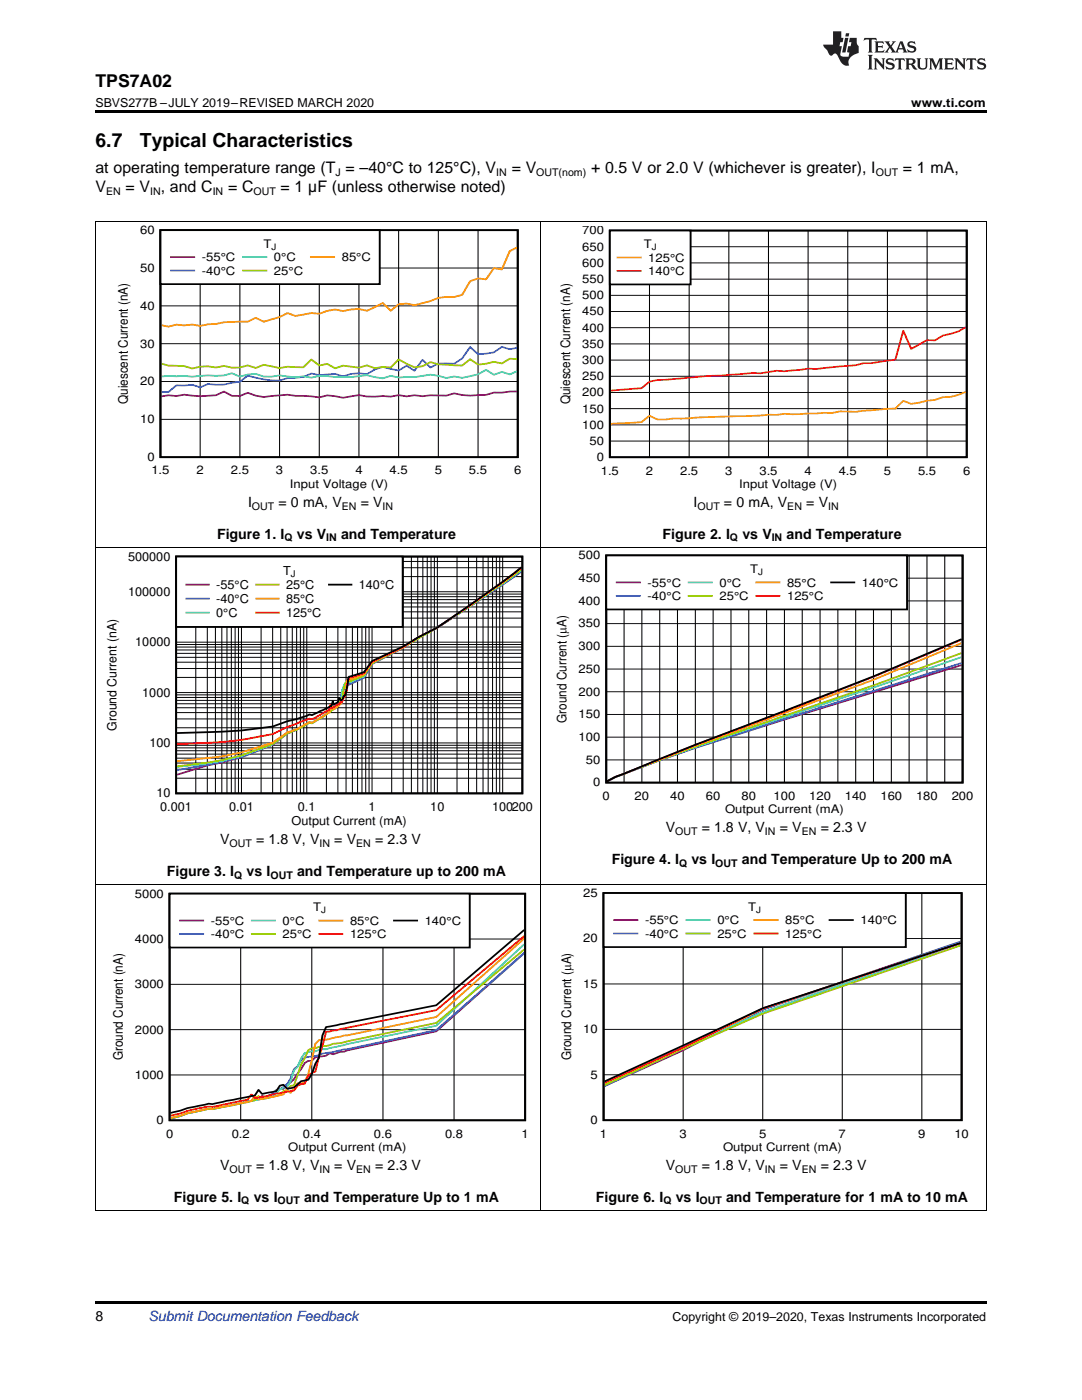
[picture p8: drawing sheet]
<svg xmlns="http://www.w3.org/2000/svg" width="216mm" height="279mm" viewBox="0 0 216 279" stroke-linecap="round" stroke-linejoin="round" font-family="sans-serif">
<defs><g id="words">
<g font-size="3.9">
<text x="19" y="29.3">6.7</text>
<text x="27.9" y="29.3">Typical Characteristics</text>
</g>
<text font-size="3.5" x="19" y="17.3">TPS7A02</text>
<g font-size="3.2">
<text x="19" y="34.4">at operating temperature range (T = –40°C to 125°C), V</text>
<text x="102.1" y="34.4">= V</text>
<text x="117.9" y="34.4">+ 0.5 V or 2.0 V (whichever is greater), I</text>
<text x="180.2" y="34.4">= 1 mA,</text>
<text x="19" y="38.3">V</text>
<text x="25" y="38.3">= V , and C</text>
<text x="45.5" y="38.3">= C</text>
<text x="56" y="38.3">= 1 µF (unless otherwise noted)</text>
</g>
<g font-size="2.8">
<text x="49.5" y="101.1">I</text>
<text x="55.6" y="101.1">= 0 mA, V</text>
<text x="72" y="101.1">= V</text>
<text x="138.4" y="101.1">I</text>
<text x="144.5" y="101.1">= 0 mA, V</text>
<text x="160.9" y="101.1">= V</text>
<text x="43.3" y="107.5">Figure 1. I</text>
<text x="59.2" y="107.5">vs V</text>
<text x="68.1" y="107.5">and Temperature</text>
<text x="132.2" y="107.5">Figure 2. I</text>
<text x="148.1" y="107.5">vs V</text>
<text x="157" y="107.5">and Temperature</text>
<text x="132.9" y="166.1">V</text>
<text x="140" y="166.1">= 1.8 V, V</text>
<text x="155.6" y="166.1">= V</text>
<text x="163.8" y="166.1">= 2.3 V</text>
<text x="44" y="168.5">V</text>
<text x="51.1" y="168.5">= 1.8 V, V</text>
<text x="66.7" y="168.5">= V</text>
<text x="74.9" y="168.5">= 2.3 V</text>
<text x="122.1" y="172.4">Figure 4. I</text>
<text x="138" y="172.4">vs I</text>
<text x="148" y="172.4">and Temperature Up to 200 mA</text>
<text x="33.3" y="174.9">Figure 3. I</text>
<text x="49.2" y="174.9">vs I</text>
<text x="59.3" y="174.9">and Temperature up to 200 mA</text>
<text x="44" y="233.5">V</text>
<text x="51.1" y="233.5">= 1.8 V, V</text>
<text x="66.7" y="233.5">= V</text>
<text x="74.9" y="233.5">= 2.3 V</text>
<text x="132.9" y="233.5">V</text>
<text x="140" y="233.5">= 1.8 V, V</text>
<text x="155.6" y="233.5">= V</text>
<text x="163.8" y="233.5">= 2.3 V</text>
<text x="34.7" y="239.8">Figure 5. I</text>
<text x="50.6" y="239.8">vs I</text>
<text x="60.7" y="239.8">and Temperature Up to 1 mA</text>
<text x="118.9" y="239.8">Figure 6. I</text>
<text x="134.8" y="239.8">vs I</text>
<text x="144.9" y="239.8">and Temperature for 1 mA to 10 mA</text>
<text x="19" y="263.6">8</text>
</g>
<text font-size="2.8" fill="#0000c8" x="29.6" y="263.6">Submit Documentation Feedback</text>
<g font-size="2.6">
<text x="25.5" y="80.7" transform="rotate(-90 25.5 80.7)">Quiescent Current (nA)</text>
<text x="113.8" y="80.7" transform="rotate(-90 113.8 80.7)">Quiescent Current (nA)</text>
<text x="113.1" y="144.2" transform="rotate(-90 113.1 144.2)">Ground Current (PA)</text>
<text x="24.5" y="211.6" transform="rotate(-90 24.5 211.6)">Ground Current (nA)</text>
<text x="113.9" y="211.6" transform="rotate(-90 113.9 211.6)">Ground Current (PA)</text>
</g>
<g font-size="2.5">
<text x="19" y="21.4">SBVS277B –JULY 2019–REVISED MARCH 2020</text>
<text x="181.8" y="21.4">www.ti.com</text>
<text x="25.6" y="111.9">500000</text>
<text x="25.6" y="118.9">100000</text>
<text x="43.2" y="117.5">-55°C</text>
<text x="56.5" y="114.8">T</text>
<text x="57.1" y="117.5">25°C</text>
<text x="71.6" y="117.5">140°C</text>
<text x="43.2" y="120.3">-40°C</text>
<text x="43.2" y="123.1">0°C</text>
<text x="57.1" y="120.3">85°C</text>
<text x="57.1" y="123.1">125°C</text>
<text x="27" y="129">10000</text>
<text x="28.4" y="139">1000</text>
<text x="23.2" y="145.9" transform="rotate(-90 23.2 145.9)">Ground Current (nA)</text>
<text x="29.8" y="149.1">100</text>
<text x="31.2" y="159.1">10</text>
<text x="32" y="161.9">0.001</text>
<text x="45.7" y="161.9">0.01</text>
<text x="59.5" y="161.9">0.1</text>
<text x="73.5" y="161.9">1</text>
<text x="85.9" y="161.9">10</text>
<text x="98.2" y="161.9">100200</text>
<text x="58.2" y="164.7">Output Current (mA)</text>
<text x="134.2" y="263.6">Copyright © 2019–2020, Texas Instruments Incorporated</text>
</g>
<g font-size="2.3">
<text x="28" y="46.7">60</text>
<text x="116.2" y="46.8">700</text>
<text x="40.3" y="52.1">-55°C</text>
<text x="52.6" y="49.5">T</text>
<text x="54.7" y="52.1">0°C</text>
<text x="68.2" y="52.1">85°C</text>
<text x="116.2" y="53.2">600</text>
<text x="116.2" y="50">650</text>
<text x="128.4" y="49.5">T</text>
<text x="129.4" y="52.2">125°C</text>
<text x="28" y="54.3">50</text>
<text x="40.3" y="54.8">-40°C</text>
<text x="54.7" y="54.8">25°C</text>
<text x="116.2" y="59.7">500</text>
<text x="116.2" y="56.5">550</text>
<text x="129.4" y="54.9">140°C</text>
<text x="28" y="61.8">40</text>
<text x="116.2" y="62.9">450</text>
<text x="28" y="69.4">30</text>
<text x="116.2" y="69.4">350</text>
<text x="116.2" y="66.2">400</text>
<text x="28" y="76.9">20</text>
<text x="116.2" y="75.9">250</text>
<text x="116.2" y="72.6">300</text>
<text x="116.2" y="82.3">150</text>
<text x="116.2" y="79.1">200</text>
<text x="28" y="84.5">10</text>
<text x="116.2" y="85.6">100</text>
<text x="117.6" y="88.8">50</text>
<text x="29.4" y="92">0</text>
<text x="30.2" y="94.7">1.5</text>
<text x="39.2" y="94.7">2</text>
<text x="46.1" y="94.7">2.5</text>
<text x="55.1" y="94.7">3</text>
<text x="61.9" y="94.7">3.5</text>
<text x="70.9" y="94.7">4</text>
<text x="77.7" y="94.7">4.5</text>
<text x="86.7" y="94.7">5</text>
<text x="93.6" y="94.7">5.5</text>
<text x="102.6" y="94.7">6</text>
<text x="119.1" y="92">0</text>
<text x="119.9" y="94.7">1.5</text>
<text x="128.9" y="94.7">2</text>
<text x="135.7" y="94.7">2.5</text>
<text x="144.7" y="94.7">3</text>
<text x="151.5" y="94.7">3.5</text>
<text x="160.5" y="94.7">4</text>
<text x="167.3" y="94.7">4.5</text>
<text x="176.4" y="94.7">5</text>
<text x="183.2" y="94.7">5.5</text>
<text x="192.2" y="94.7">6</text>
<text x="57.9" y="97.4">Input Voltage (V)</text>
<text x="147.5" y="97.4">Input Voltage (V)</text>
<text x="115.5" y="111.6">500</text>
<text x="115.5" y="116.2">450</text>
<text x="129.2" y="117.1">-55°C</text>
<text x="129.2" y="119.7">-40°C</text>
<text x="143.6" y="117.1">0°C</text>
<text x="143.6" y="119.7">25°C</text>
<text x="149.7" y="114.4">T</text>
<text x="157.1" y="117.1">85°C</text>
<text x="157.1" y="119.7">125°C</text>
<text x="172" y="117.1">140°C</text>
<text x="115.5" y="125.2">350</text>
<text x="115.5" y="120.7">400</text>
<text x="115.5" y="129.8">300</text>
<text x="115.5" y="134.3">250</text>
<text x="115.5" y="143.4">150</text>
<text x="115.5" y="138.8">200</text>
<text x="115.5" y="147.9">100</text>
<text x="116.9" y="152.4">50</text>
<text x="118.4" y="157">0</text>
<text x="120.3" y="159.6">0</text>
<text x="126.6" y="159.6">20</text>
<text x="133.7" y="159.6">40</text>
<text x="140.8" y="159.6">60</text>
<text x="148" y="159.6">80</text>
<text x="154.3" y="159.6">100</text>
<text x="161.5" y="159.6">120</text>
<text x="168.6" y="159.6">140</text>
<text x="175.7" y="159.6">160</text>
<text x="182.8" y="159.6">180</text>
<text x="189.9" y="159.6">200</text>
<text x="144.7" y="162.3">Output Current (mA)</text>
<text x="26.9" y="179.1">5000</text>
<text x="116.4" y="179">25</text>
<text x="42.1" y="184.5">-55°C</text>
<text x="56.4" y="184.5">0°C</text>
<text x="62.5" y="181.9">T</text>
<text x="69.8" y="184.5">85°C</text>
<text x="84.8" y="184.5">140°C</text>
<text x="128.7" y="184.4">-55°C</text>
<text x="143.1" y="184.4">0°C</text>
<text x="149.3" y="181.8">T</text>
<text x="156.7" y="184.4">85°C</text>
<text x="171.7" y="184.4">140°C</text>
<text x="26.9" y="188.2">4000</text>
<text x="42.1" y="187.2">-40°C</text>
<text x="56.4" y="187.2">25°C</text>
<text x="69.8" y="187.2">125°C</text>
<text x="116.4" y="188.1">20</text>
<text x="128.7" y="187.1">-40°C</text>
<text x="143.1" y="187.1">25°C</text>
<text x="156.7" y="187.1">125°C</text>
<text x="26.9" y="197.2">3000</text>
<text x="116.4" y="197.1">15</text>
<text x="26.9" y="206.3">2000</text>
<text x="116.4" y="206.2">10</text>
<text x="26.9" y="215.3">1000</text>
<text x="117.8" y="215.3">5</text>
<text x="31.2" y="224.3">0</text>
<text x="33.1" y="227">0</text>
<text x="46.2" y="227">0.2</text>
<text x="60.4" y="227">0.4</text>
<text x="74.6" y="227">0.6</text>
<text x="88.8" y="227">0.8</text>
<text x="104.1" y="227">1</text>
<text x="117.8" y="224.3">0</text>
<text x="119.7" y="227">1</text>
<text x="135.6" y="227">3</text>
<text x="151.5" y="227">5</text>
<text x="167.3" y="227">7</text>
<text x="183.2" y="227">9</text>
<text x="190.4" y="227">10</text>
<text x="57.5" y="229.7">Output Current (mA)</text>
<text x="144.3" y="229.7">Output Current (mA)</text>
</g>
<g font-size="2.1">
<text x="67" y="35.1">J</text>
<text x="99" y="35.1">IN</text>
<text x="107" y="35.1">OUT(nom)</text>
<text x="174.8" y="35.1">OUT</text>
<text x="21.2" y="38.9">EN</text>
<text x="30" y="38.9">IN</text>
<text x="42.4" y="38.9">IN</text>
<text x="50.6" y="38.9">OUT</text>
<text x="50.3" y="101.7">OUT</text>
<text x="68.2" y="101.7">EN</text>
<text x="76.3" y="101.7">IN</text>
<text x="139.2" y="101.7">OUT</text>
<text x="157.1" y="101.7">EN</text>
<text x="165.2" y="101.7">IN</text>
<text x="56.8" y="108.1">Q</text>
<text x="65.1" y="108.1">IN</text>
<text x="145.7" y="108.1">Q</text>
<text x="154" y="108.1">IN</text>
<text x="134.7" y="166.7">OUT</text>
<text x="152.6" y="166.7">IN</text>
<text x="160" y="166.7">EN</text>
<text x="45.8" y="169.1">OUT</text>
<text x="63.7" y="169.1">IN</text>
<text x="71.1" y="169.1">EN</text>
<text x="135.5" y="173">Q</text>
<text x="142.7" y="173">OUT</text>
<text x="46.7" y="175.4">Q</text>
<text x="54" y="175.4">OUT</text>
<text x="45.8" y="234">OUT</text>
<text x="63.7" y="234">IN</text>
<text x="71.1" y="234">EN</text>
<text x="134.7" y="234">OUT</text>
<text x="152.6" y="234">IN</text>
<text x="160" y="234">EN</text>
<text x="48.2" y="240.4">Q</text>
<text x="55.4" y="240.4">OUT</text>
<text x="132.4" y="240.4">Q</text>
<text x="139.6" y="240.4">OUT</text>
</g>
<g font-size="1.8">
<text x="54.2" y="49.9">J</text>
<text x="130" y="49.9">J</text>
<text x="58" y="115.2">J</text>
<text x="151.3" y="114.8">J</text>
<text x="64.1" y="182.3">J</text>
<text x="150.9" y="182.2">J</text>
</g>
</g></defs>
<path d="M19 241.5l.2 .1zM196.7 241.5l.1 .1zM19 259.7h177.8v.5h-177.8z" fill="#000"/>
<path d="M19.1 176.6v65M48 178.4v45.2M62.2 178.4v45.2M76.4 178.4v45.2M90.6 178.4v45.2M107.9 176.6v65M196.8 176.6v65M33.8 196.4h71M33.8 187.4h71M33.8 214.5h71M33.8 205.5h71M19 241.5h177.8" fill="none" stroke="#000" stroke-width=".2"/>
<path d="M33.8 178.4h71v45.2h-71zM104.6 185.6l-17.5 15-22 4.4-.8 1.6-.7 4.5-.7 1.2-.7 2.1-.7 1.1-1.4 .3-1.4 1.2-1.4 .3-.8-.8-.7 .2-.7 1.1-2.8 .5-.7-.8-.7 1.1-8.5 1.8-.8-.1-4.2 .8-1.4 .6-2 .4" fill="none" stroke="#000" stroke-width=".36"/>
<path d="M104.6 190.2l-17.5 15.6-17.8 3.8-.7 .3h-.7l-1.4 .5-.7-.2-.7 .5-2.2 .3-.7 .7h-.7l-.7 .5-2.1 3.1-.7 .7-.7 .3-.8 1h-.7l-.7 .4-.7 .6-.7 .3-.7 .5-.7-.4-.7 .7-8.5 1.8-1.5 .1-4.2 .9-3.4 1.1" fill="none" stroke="#800080" stroke-width=".36"/>
<path d="M104.6 190.1l-17.5 15.5-17.8 3.8-5 .9-1.4 .5a5 5 0 0 0-2.8 .8l-.7 1.2-.7 .5-.7 1.9-.7 1.3-1.5 .9-.7 .1-.7 .8-1.4 .9-10.6 2.1h-.8l-4.2 .9-3.4 1.1" fill="none" stroke="#36f" stroke-width=".36"/>
<path d="M104.6 188.4l-17.5 16.3-17.8 3.7-4.2 1h-.8l-1.4 .4h-.7l-1.4 .4-.7 1-.7 1.7-.7 .7-.7 2.2-.7 1.1a4.1 4.1 0 0 0-2.9 2l-11.3 2.3-2.2 .2-3.5 .8-1.4 .5-2 .5" fill="none" stroke="#3cc" stroke-width=".36"/>
<path d="M104.6 189.5l-17.5 14.7-18.5 3.8-2.1 .3-1.4 .5h-.8l-1.4 .4h-.7l-.7 .4-1.4 2.8-1.4 4.2-.7 .1-.7 .9-.8 .1a3.8 3.8 0 0 1-2.8 1.3l-1.4 .4-.7-.7-.7 .9-1.4 .4-7.1 1.4-.8-.1-4.2 .9-3.4 1" fill="none" stroke="#9c0" stroke-width=".36"/>
<path d="M104.6 187.3l-17.5 15.7-17.8 3.6-.7 .1-3.5 .8-.8-.1-.7 .2-.7 .7-1.4 6-.7 1.6-.7 .4-.7-.1-1.4 1.9-.7-.6-.8 .9-4.9 1-.7-.7-.7 1-7.8 1.6-.8-.1-4.2 .9-1.4 .6-2 .4" fill="none" stroke="#f90" stroke-width=".36"/>
<path d="M104.6 186.8l-17.5 14.8-19.2 3.8-.7 .2-2.1 .3-2.2 8-.7 .2-.7 .6-.7 1.6-1.4 .4-.7 .9-3.6 .6-4.2 1-.7-.8-.7 1-6.4 1.4h-1.5l-2.1 .4-5.5 1.5" fill="none" stroke="#f00" stroke-width=".36"/>
<path d="M33.8 178.4h59.9v10.7h-59.9z" fill-rule="evenodd" fill="#fff"/>
<path d="M33.8 178.4h59.9v10.7h-59.9zM120.4 178.2h71.5v45.4h-71.5zM78.6 183.7h4.6M191.7 188.2l-39.5 13-31.6 14.6" fill="none" stroke="#000" stroke-width=".36"/>
<path d="M35.9 183.7h4.6M191.7 187.9l-39.5 13.5-15.9 8.2-15.7 7.2" fill="none" stroke="#800080" stroke-width=".36"/>
<path d="M35.9 186.4h4.6M191.7 188l-39.5 13.5-15.9 7.8-15.7 7.4" fill="none" stroke="#36f" stroke-width=".36"/>
<path d="M50.3 183.7h4.6M191.7 188.3l-39.5 13.7-15.9 7.1-15.7 7.3" fill="none" stroke="#3cc" stroke-width=".36"/>
<path d="M50.3 186.4h4.6M191.7 188.7l-39.5 13.6-15.9 7-15.7 7.3" fill="none" stroke="#9c0" stroke-width=".36"/>
<path d="M63.7 183.7h4.6M191.7 188.2l-39.5 13.2-15.9 7.7-15.7 7.1" fill="none" stroke="#f90" stroke-width=".36"/>
<path d="M63.7 186.4h4.6M191.7 188.2l-39.5 13-15.9 7.9-15.7 7" fill="none" stroke="#f00" stroke-width=".36"/>
<path d="M136.3 178.2v45.4M152.2 178.2v45.4M168.1 178.2v45.4M183.9 178.2v45.4M120.4 196.4h71.5M120.4 187.3h71.5M120.4 214.5h71.5M120.4 205.4h71.5" fill="none" stroke="#000" stroke-width=".2"/>
<path d="M120.4 178.2h60.3v10.8h-60.3z" fill-rule="evenodd" fill="#fff"/>
<path d="M35.1 111.1h69.1v47.2h-69.1zM104 113.2l-3.7 2.9-13 9.1-3.9 2-2.9 1.8-6.3 2.9-1.6 2.3-3 .9-.7 3.6-.3 .2a.9 .9 0 0 1-.6 .9l-.2-.5-.2 .1-.2 .7-.8 .5-.2-.6-.2 .9-4 1.8-.5-.1-.5 .3-3.9 1.1-2.9 1a135.2 135.2 0 0 1-19.1 1.3M120.4 178.2h60.3v10.8h-60.3zM165.5 183.6h4.7" fill="none" stroke="#000" stroke-width=".36"/>
<path d="M104 114.1l-10.5 7.1-6.2 4-3.9 2.1-2.9 2-6.3 3.2-1.6 2.8-2.8 1.3-.1-.1-.9 .7-1 2.6-.4 .3-.6 1.2-.2-.4-.2 .7-3.7 2.4-.5 .3-.5-.1-2.5 1.4-1.9 .8-2.9 2.2-6.2 2.5-3.9 1.1-2.9 .6-6.1 1.8M122.6 183.6h4.6" fill="none" stroke="#800080" stroke-width=".36"/>
<path d="M104 114l-10.5 7.2-6.2 4-3.9 2.1-2.9 1.9-6.3 3.3-1.6 2.7-3.1 1.3a1.42 1.42 0 0 0-1.2 1.2 3.4 3.4 0 0 1-.7 2.2l-.2 .1a2.87 2.87 0 0 1-1.7 2.1l-3.5 2.2-.5-.1-2.5 1.4-1.9 .8-2.9 2.2-6.2 2.4-3.9 1-9 1.7M122.6 186.3h4.6" fill="none" stroke="#36f" stroke-width=".36"/>
<path d="M104 113.8l-10.5 7.4-6.2 4.1-6.8 3.8-6.3 3.2-1.6 2.7-3.8 1.5-.5 1.3-.3 1.8a1.81 1.81 0 0 0-.8 1.5l-4.5 2.9-.5 .3-.5-.1-2.5 1.4-1.9 .7-2.9 2.3a52.9 52.9 0 0 1-19.1 4.5M137 183.6h4.6" fill="none" stroke="#3cc" stroke-width=".36"/>
<path d="M104 113.7l-10.5 7.5-6.2 4.1-6.8 3.9-6.3 3.2-1.6 2.5-2.9 1.1a1.21 1.21 0 0 0-1.1 1.3 5.7 5.7 0 0 1-1.4 3.8l-.6 .5-.2-.6a2.15 2.15 0 0 1-1.3 1.6l-2.9 1.8-.5-.2-2.5 1.4-1.9 .8-2.9 2.1a57.7 57.7 0 0 1-19.1 4.4M137 186.3h4.6" fill="none" stroke="#9c0" stroke-width=".36"/>
<path d="M104 113.3l-3.7 2.9-13 9-3.9 2.1-2.9 1.9-6.3 2.9-1.6 2.5-3.3 1.1-.5 3.2-.2 .3-.1-.1-.4 1.3-.1-.5a1.79 1.79 0 0 1-1.2 1.4l-.4 .3-.2-.6a1.78 1.78 0 0 1-1.1 1.5l-2.9 1.7-.5-.1-2.5 1.4-1.9 .7-2.9 2-6.2 2-3.9 .8-9 .9M150.5 183.6h4.7" fill="none" stroke="#f90" stroke-width=".36"/>
<path d="M104 113.2l-3.7 2.9-13 9.1-3.9 2-2.9 1.9-6.3 3-1.6 2.2-3 1-.4 2.6-.3 .4-.1 .9-.3 .2-.2 .7-2.1 1.3-.3-.7-.2 .9-2.2 1.3a2.15 2.15 0 0 1-1.8 .5l-4.4 1.7-2.9 1.4a88.2 88.2 0 0 1-19.1 2M150.5 186.3h4.7" fill="none" stroke="#f00" stroke-width=".36"/>
<g fill="none" stroke="#000" stroke-width=".2">
<path d="M19.1 109.3v67.3M35.1 119.7h69.1M35.1 119.1h69.1M35.1 118.6h69.1M35.1 118.1h69.1M35.1 115.1h69.1M35.1 113.3h69.1M35.1 112h69.1M39.1 111.1v47.2M41.4 111.1v47.2M43 111.1v47.2M44.3 111.1v47.2"/>
<path d="M45.3 111.1v47.2M46.2 111.1v47.2M46.9 111.1v47.2M47.6 111.1v47.2M48.2 111.1v47.2M52.1 111.1v47.2M54.4 111.1v47.2M56 111.1v47.2M57.3 111.1v47.2M58.3 111.1v47.2M59.2 111.1v47.2M59.9 111.1v47.2"/>
<path d="M60.6 111.1v47.2M61.2 111.1v47.2M65.1 111.1v47.2M67.4 111.1v47.2M69.1 111.1v47.2M70.3 111.1v47.2M71.3 111.1v47.2M72.2 111.1v47.2M73 111.1v47.2M73.6 111.1v47.2M74.2 111.1v47.2M78.2 111.1v47.2"/>
<path d="M80.5 111.1v47.2M82.1 111.1v47.2M83.4 111.1v47.2M84.4 111.1v47.2M85.3 111.1v47.2M86 111.1v47.2M86.7 111.1v47.2M87.3 111.1v47.2M91.2 111.1v47.2M93.5 111.1v47.2M95.1 111.1v47.2M96.4 111.1v47.2"/>
<path d="M97.4 111.1v47.2M98.3 111.1v47.2M99 111.1v47.2M99.7 111.1v47.2M100.3 111.1v47.2M107.9 109.3v67.3M196.8 109.3v67.3M35.1 139.8h69.1M35.1 139.2h69.1M35.1 138.7h69.1M35.1 138.2h69.1M35.1 135.2h69.1"/>
<path d="M35.1 133.4h69.1M35.1 132.2h69.1M35.1 131.2h69.1M35.1 130.4h69.1M35.1 129.7h69.1M35.1 129.1h69.1M35.1 128.6h69.1M35.1 128.2h69.1M35.1 125.1h69.1M35.1 123.4h69.1M35.1 122.1h69.1M35.1 121.1h69.1"/>
<path d="M35.1 120.3h69.1M35.1 155.3h69.1M35.1 153.5h69.1M35.1 152.3h69.1M35.1 151.3h69.1M35.1 150.5h69.1M35.1 149.8h69.1M35.1 149.3h69.1M35.1 148.7h69.1M35.1 148.3h69.1M35.1 145.2h69.1M35.1 143.5h69.1"/>
<path d="M35.1 142.2h69.1M35.1 141.2h69.1M35.1 140.5h69.1M19 176.6h177.8"/>
</g>
<path d="M35.1 111.1h45.3v14h-45.3z" fill-rule="evenodd" fill="#fff"/>
<path d="M35.1 111.1h45.3v14h-45.3zM65.6 116.7h4.5M121 110.9h71.1v45.3h-71.1zM191.9 127.6l-17.6 7.4-17.8 6.9a1067.5 1067.5 0 0 0-33.8 13.2l-1.6 .9" fill="none" stroke="#000" stroke-width=".36"/>
<path d="M37.2 116.7h4.5M191.9 132.7l-35.4 10.9a407.7 407.7 0 0 0-33.8 11.5l-1.5 .9" fill="none" stroke="#800080" stroke-width=".36"/>
<path d="M37.2 119.5h4.5M191.9 132.3l-35.4 11.2a443.7 443.7 0 0 0-33.8 11.6l-1.5 .9" fill="none" stroke="#36f" stroke-width=".36"/>
<path d="M37.2 122.3h4.5M191.9 131.1l-17.6 6.1-17.8 5.9a552.5 552.5 0 0 0-33.8 12l-1.5 .9" fill="none" stroke="#3cc" stroke-width=".36"/>
<path d="M51.1 116.7h4.5M191.9 130.3l-17.6 6.5-17.8 6.1a652.2 652.2 0 0 0-33.8 12.2l-1.5 .9" fill="none" stroke="#9c0" stroke-width=".36"/>
<path d="M51.1 119.5h4.5M191.9 128.3l-17.6 7.4-17.8 6.6a1011.5 1011.5 0 0 0-33.8 12.8l-1.6 .9" fill="none" stroke="#f90" stroke-width=".36"/>
<path d="M51.1 122.3h4.5M191.9 127.7l-17.6 7.4-17.8 6.9-17.8 6.7-14.2 5.7a10.9 10.9 0 0 0-3.3 1.6h-.1" fill="none" stroke="#f00" stroke-width=".36"/>
<g fill="none" stroke="#000" stroke-width=".2">
<path d="M121 119.9h71.1M121 115.4h71.1M124.5 110.9v45.3M128.1 110.9v45.3M131.6 110.9v45.3M135.2 110.9v45.3M138.7 110.9v45.3M142.3 110.9v45.3M145.9 110.9v45.3M149.4 110.9v45.3M153 110.9v45.3M156.5 110.9v45.3"/>
<path d="M160.1 110.9v45.3M163.6 110.9v45.3M167.2 110.9v45.3M170.7 110.9v45.3M174.3 110.9v45.3M177.9 110.9v45.3M181.4 110.9v45.3M185 110.9v45.3M188.5 110.9v45.3M121 138.1h71.1M121 133.5h71.1M121 129h71.1"/>
<path d="M121 124.5h71.1M121 151.7h71.1M121 147.1h71.1M121 142.6h71.1"/>
</g>
<path d="M121 110.9h60v10.7h-60z" fill-rule="evenodd" fill="#fff"/>
<path d="M32 45.9h71.3v45.3h-71.3zM121 110.9h60v10.7h-60zM165.9 116.2h4.6" fill="none" stroke="#000" stroke-width=".36"/>
<path d="M103.1 78.1l-4.5 .2-1.6 .5-3.2 .2-1.6-.2-1.6-.3-1.5 .5-3.2-.1-1.6 .2-1.6-.2-1.6 .2-1.6-.2-1.5 .3-1.6-.2-1.6 .2-1.6-.1-1.6-.3-3.1 .6-3.2-.5-1.6 .4-6.3-.5-4.8 .4-1.6-.2-1.6-.6-1.5 .6h-1.6l-1.6-.9-1.6 .8a19.7 19.7 0 0 1-6.3-.1l-1.6 .2-1.6-.1-1.4 .2M123.1 116.2h4.6" fill="none" stroke="#800080" stroke-width=".36"/>
<path d="M103.1 69.4l-1.4 .3-1.6-.5-1.5 1.1-3.2 .4-1.6-1.5-1.6 2.3-1.6 1.1-3.1-.1-1.6 .9-1.6-1.6-1.6 2.2-1.6-1-1.6 .9-3.1-.7-1.6 .5-1.6 1-1.6-.2-1.6 .1-1.5 .5-1.6-.5-3.2 .3-1.6-.4-1.6 .7-3.1 .3-1.6 .4a20.1 20.1 0 0 1-6.4-.9l-1.5 1.2-3.2 .6-3.2-.2-1.6 .7-1.5-.5-3.2 .1-1.6 1.3h-1.4M123.1 118.9h4.6" fill="none" stroke="#36f" stroke-width=".36"/>
<path d="M103.1 74.1l-1.4 .6-1.6-.5-1.5 .6-1.6-1-1.6 .9-3.2 .7-1.6-.3-1.5 .3-1.6-.4-1.6-.2-3.2 .5h-3.2l-1.5-.3-1.6 .5-3.2-.6a40.6 40.6 0 0 1-9.5 .1l-1.6 .4-1.6-.3-1.5 .2-3.2-.4-1.6 .3h-1.6l-1.6-.6-1.6 .1-1.5 .5-1.6-.7-1.6 .4-1.6 .1-1.6-.1-3.1 .3-1.6-.2-4.6 .1M137.4 116.2h4.6" fill="none" stroke="#3cc" stroke-width=".36"/>
<path d="M103.1 71.7l-1.4-.1-1.6 .9-1.5-.3-3.2 .6-1.6-1.1-1.6 1.3-4.7-.3-1.6-.4-1.6 .8-1.6 .2-3.2-1.6-1.5 1.7-1.6-.2-1.6 .3-1.6-.6-1.6 .5-3.1-.4-1.6 .5-1.6-.9-1.6 .3-1.6-1.1-1.6 1.5-3.1-.1-1.6 .3-3.2-.7-1.6 .6-1.6-.5-1.5 .4-1.6 .1-1.6-.4-1.6 .4-1.6-.3-1.6 .1-1.5 .3-1.6-.4-3.2-.1-1.4-.4M137.4 118.9h4.6" fill="none" stroke="#9c0" stroke-width=".36"/>
<path d="M103.1 49.4l-1.4 .7-1.6 3.7-1.5-.3-1.6 2.3-1.6-.2-1.6 .5-1.6 2.7-1.6 .5-1.5-.1-1.6 .3-1.6 .6-3.2 .8-1.6-.3-1.6 .1-1.5 1.3-1.6-1.5-3.2 1.5-1.6-.3-3.1 .4-1.6-.3-1.6 .2-1.6 .6-1.6-.1-3.1 .5-1.6-.5-1.6 .8-3.2 .9-1.6-.8-1.6 .8a30.9 30.9 0 0 0-6.3 .4l-1.6 .1-1.6 .3-1.5-.2-1.6 .1-1.6-.1-1.6 .4-1.4-.3M150.9 116.2h4.6" fill="none" stroke="#f90" stroke-width=".36"/>
<path d="M150.9 118.9h4.6" fill="none" stroke="#f00" stroke-width=".36"/>
<g fill="none" stroke="#000" stroke-width=".2">
<path d="M19.1 44.3v65M32 53.5h71.3M39.9 45.9v45.3M47.9 45.9v45.3M55.8 45.9v45.3M63.7 45.9v45.3M71.6 45.9v45.3M79.5 45.9v45.3M87.5 45.9v45.3M95.4 45.9v45.3M107.9 44.3v65M196.8 44.3v65"/>
<path d="M32 76.1h71.3M32 68.6h71.3M32 61h71.3M32 83.7h71.3M19 109.2h177.8"/>
</g>
<path d="M32 45.9h43.8v10.8h-43.8z" fill-rule="evenodd" fill="#fff"/>
<path d="M32 45.9h43.8v10.8h-43.8zM121.7 46h71.2v45.3h-71.2z" fill="none" stroke="#000" stroke-width=".36"/>
<path d="M34.1 51.3h4.6" fill="none" stroke="#800080" stroke-width=".36"/>
<path d="M34.1 54h4.6" fill="none" stroke="#36f" stroke-width=".36"/>
<path d="M48.5 51.3h4.6" fill="none" stroke="#3cc" stroke-width=".36"/>
<path d="M48.5 54h4.6" fill="none" stroke="#9c0" stroke-width=".36"/>
<path d="M62 51.3h4.7" fill="none" stroke="#f90" stroke-width=".36"/>
<g fill="none" stroke="#000" stroke-width=".2">
<path d="M121.7 58.9h71.2M121.7 55.7h71.2M121.7 52.5h71.2M121.7 49.2h71.2M129.6 46v45.3M137.5 46v45.3M145.4 46v45.3M153.3 46v45.3M161.2 46v45.3M169.2 46v45.3M177.1 46v45.3M185 46v45.3"/>
<path d="M121.7 78.3h71.2M121.7 75.1h71.2M121.7 71.9h71.2M121.7 68.6h71.2M121.7 65.4h71.2M121.7 62.2h71.2M121.7 88h71.2M121.7 84.8h71.2M121.7 81.6h71.2"/>
</g>
<path d="M192.7 78.2l-1.4 .6-1.6 .4-1.5 .1-1.6 .5-1.6 .2-3.2 .6-1.6-.6-1.5 1.5-8 .7-3.1-.1-1.6 .3-6.3 .2h-3.2l-1.6 .2-14.2 .5-6.4 .2-1.5 .2h-1.6l-1.6-.7-1.6 1.2-6.1 .4" fill="none" stroke="#f99b15" stroke-width=".36"/>
<path d="M192.7 65.3l-1.4 .8-3.1 .9-1.6 .9h-1.6l-3.2 1.7-1.6-3.6-1.5 5.8-4.8 .7h-1.6l-1.6 .4-7.9 .8-1.6-.1-4.7 .5-1.6-.1-3.1 .5-1.6-.1-19 1.4-1.6 .4-1.6 1.3-6.1 .5" fill="none" stroke="#d8181c" stroke-width=".36"/>
<path d="M121.7 46h16.1v10.8h-16.1z" fill-rule="evenodd" fill="#fff"/>
<path d="M121.7 46h16.1v10.8h-16.1z" fill="none" stroke="#000" stroke-width=".36"/>
<path d="M123.2 51.4h4.6" fill="none" stroke="#f99b15" stroke-width=".36"/>
<path d="M123.2 54.1h4.6" fill="none" stroke="#d8181c" stroke-width=".36"/>
<path d="M19 44.3h177.8" fill="none" stroke="#000" stroke-width=".2"/>
<path d="M19 22h177.8v.5h-177.8z" fill="#000"/>
<g fill="#231f20">
<path d="M172.5 7.6l-.1 .5 .4-.2h.6v.1v2.1l-.2 .4h.9l-.2-.4v-2.1l.1-.1h.5l.5 .2-.2-.5zM174.5 8.3l.2 .3v1.5l-.2 .4h1.8l.2-.6a1.04 1.04 0 0 1-1.3 .2v-.7h.6l.3 .2v-.6l-.3 .2h-.6v-.6l.8-.1 .4 .3-.2-.5zM176.5 8.3l.9 1.1-.9 1.1h.8l-.2-.2 .4-.7 .5 .7-.2 .2h1.5l-.2-.2 .2-.4h.9l.1 .4-.2 .2h1l-.3-.3-.7-1.9h-.5l-.9 2-.8-1 .9-1h-.8l.1 .3-.4 .5-.3-.6 .1-.2zM179.7 8.6l.4 1h-.7zM181.3 8.4a.63 .63 0 0 0-.2 .7 .63 .63 0 0 0 .6 .4l.6 .2 .1 .2a.75 .75 0 0 1-.7 .4 .75 .75 0 0 1-.6-.5l.1 .7 .1-.1a1.11 1.11 0 0 0 1.5-.6 1.13 1.13 0 0 0-1.2-.8l-.1-.4a1.04 1.04 0 0 1 1.2 .2l-.2-.5-.2 .1-.4-.2zM173.2 10.9l.2 .4v2.2l-.2 .4h1l-.3-.4v-2.2l.3-.4zM174.3 11.6l.3 .4v1.5l-.3 .4h.8l-.2-.4v-1.3l1.5 1.7v-1.9l.2-.4h-.7l.2 .4v.9l-1.1-1.3zM177 11.8a.62 .62 0 0 0-.2 .7 .62 .62 0 0 0 .6 .4l.6 .1 .1 .3a.76 .76 0 0 1-.7 .3 .76 .76 0 0 1-.7-.4l.2 .7 .1-.1a1.11 1.11 0 0 0 1.5-.6 1.13 1.13 0 0 0-1.2-.8l-.1-.4a1.04 1.04 0 0 1 1.2 .2l-.2-.6-.2 .1-.5-.1zM178.7 11.6l-.2 .6a.61 .61 0 0 1 .8-.3v1.6l-.2 .4h.9l-.2-.4v-1.6a.63 .63 0 0 1 .7 .3l-.1-.6zM180.6 11.6l.3 .4v1.5l-.3 .4h1l-.2-.2-.1-.8 .6 .2a.76 .76 0 0 0 1.2 .7l-1-1a.58 .58 0 0 0 .6-.5 .58 .58 0 0 0-.5-.6zM181.4 11.9h.1a.45 .45 0 0 1 .5 .1 .45 .45 0 0 1 .1 .5l-.8 .2zM182.9 11.6l.2 .2a2.17 2.17 0 0 0 .3 1.9 .99 .99 0 0 0 1.6-.6v-1.1l.2-.4h-.7l.2 .2a1.92 1.92 0 0 1-.2 1.8 .6 .6 0 0 1-.9-.5v-1.1l.2-.4zM185.4 11.6l.2 .4v1.5l-.2 .4h.7l-.2-.4v-1.4l.8 1.8 .8-1.8v1.4l-.2 .4h.9l-.2-.4v-1.5l.2-.4h-.8l-.6 1.5-.6-1.5zM188.4 11.6l.2 .4v1.5l-.2 .4h1.8l.1-.6a1.04 1.04 0 0 1-1.2 .1v-.6h.5l.4 .2v-.6l-.4 .2h-.5v-.7h.8l.3 .3-.1-.6zM190.5 11.6l.2 .4v1.5l-.2 .4h.7l-.2-.4v-1.3l1.5 1.7v-1.9l.2-.4h-.7l.2 .4v.9l-1.1-1.3zM192.9 11.6l-.1 .6a.61 .61 0 0 1 .7-.3l.1 1.6-.3 .4h1l-.3-.4 .1-1.6a.63 .63 0 0 1 .7 .3l-.1-.6zM195.2 11.8a.62 .62 0 0 0-.2 .7 .62 .62 0 0 0 .6 .4l.6 .1 .1 .3a.76 .76 0 0 1-.7 .3 .76 .76 0 0 1-.6-.4l.1 .7 .1-.1a1.11 1.11 0 0 0 1.6-.6 1.13 1.13 0 0 0-1.3-.8l-.1-.4a1.04 1.04 0 0 1 1.2 .2l-.1-.6-.2 .1-.5-.1z"/>
<path d="M166.2 6.3v2.6h-1.9v.4l.8 .9a.91 .91 0 0 0 1 .8 .56 .56 0 0 1 .5-.3 .56 .56 0 0 1 .5 .3l.4 .8a1.53 1.53 0 0 0 1.9 1.2 1.54 1.54 0 0 1 1-2.1l.9-.3v-1.4a1.52 1.52 0 0 1-.4-1.6h-1.3l-.2 .8h.5l-.2 .8h-.5l-.1 1v.2l.4 .1-.2 .8a1.93 1.93 0 0 1-1.6-.3l.3-1.8h-.5l.2-.8h.4l.2-.8h-.4v-1.3zM168.6 7.6l-.6 2.9h.7l.6-2.9zM168.8 6.6l-.1 .7h.6l.2-.7z"/>
</g>
<use href="#words"/>
</svg>
